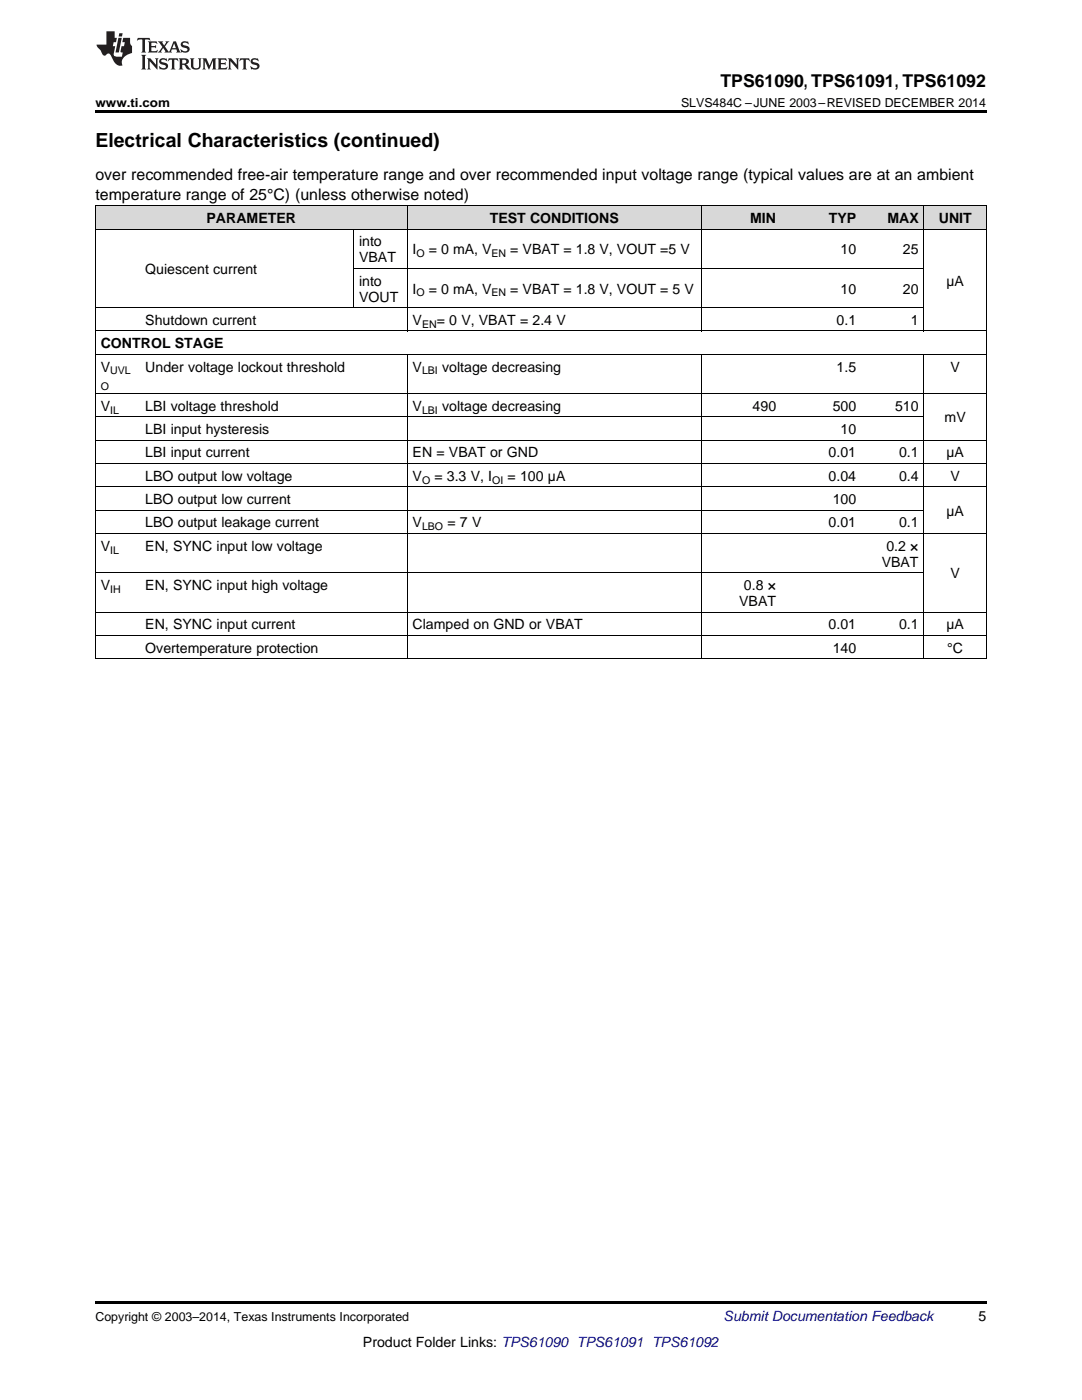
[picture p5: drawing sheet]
<svg xmlns="http://www.w3.org/2000/svg" width="216mm" height="279mm" viewBox="0 0 216 279" stroke-linecap="round" stroke-linejoin="round" font-family="sans-serif">
<defs><g id="words">
<text font-size="3.9" x="19" y="29.3">Electrical Characteristics (continued)</text>
<text font-size="3.5" x="143.8" y="17.3">TPS61090, TPS61091, TPS61092</text>
<g font-size="3.2">
<text x="19" y="36">over recommended free-air temperature range and over recommended input voltage range (typical values are at an ambient</text>
<text x="19" y="39.9">temperature range of 25°C) (unless otherwise noted)</text>
</g>
<g font-size="2.8">
<text x="41.2" y="44.5">PARAMETER</text>
<text x="97.7" y="44.5">TEST CONDITIONS</text>
<text x="149.7" y="44.5">MIN</text>
<text x="165.4" y="44.5">TYP</text>
<text x="177.1" y="44.5">MAX</text>
<text x="187.3" y="44.5">UNIT</text>
<text x="71.6" y="49.2">into</text>
<text x="71.6" y="52.4">VBAT</text>
<text x="82.3" y="50.8">I</text>
<text x="85.6" y="50.8">= 0 mA, V</text>
<text x="101.8" y="50.8">= VBAT = 1.8 V, VOUT =5 V</text>
<text x="167.7" y="50.8">10</text>
<text x="180.2" y="50.8">25</text>
<text x="29" y="54.7">Quiescent current</text>
<text x="71.6" y="57">into</text>
<text x="82.3" y="58.6">I</text>
<text x="85.6" y="58.6">= 0 mA, V</text>
<text x="101.8" y="58.6">= VBAT = 1.8 V, VOUT = 5 V</text>
<text x="167.7" y="58.6">10</text>
<text x="180.2" y="58.6">20</text>
<text x="188.8" y="57">µA</text>
<text x="29" y="64.8">Shutdown current</text>
<text x="71.6" y="60.2">VOUT</text>
<text x="82.3" y="64.8">V</text>
<text x="87.1" y="64.8">= 0 V, VBAT = 2.4 V</text>
<text x="166.9" y="64.8">0.1</text>
<text x="181.8" y="64.8">1</text>
<text x="20.1" y="69.5">CONTROL STAGE</text>
<text x="20.1" y="74.2">V</text>
<text x="29" y="74.2">Under voltage lockout threshold</text>
<text x="82.3" y="74.2">V</text>
<text x="88.2" y="74.2">voltage decreasing</text>
<text x="166.9" y="74.2">1.5</text>
<text x="189.7" y="74.2">V</text>
<text x="20.1" y="82">V</text>
<text x="29" y="82">LBI voltage threshold</text>
<text x="82.3" y="82">V</text>
<text x="88.2" y="82">voltage decreasing</text>
<text x="150.2" y="82">490</text>
<text x="166.2" y="82">500</text>
<text x="178.6" y="82">510</text>
<text x="29" y="86.6">LBI input hysteresis</text>
<text x="167.7" y="86.6">10</text>
<text x="188.5" y="84.3">mV</text>
<text x="29" y="91.3">LBI input current</text>
<text x="29" y="96">LBO output low voltage</text>
<text x="82.3" y="91.3">EN = VBAT or GND</text>
<text x="82.3" y="96">V</text>
<text x="86.7" y="96">= 3.3 V, I</text>
<text x="101.3" y="96">= 100 µA</text>
<text x="165.3" y="91.3">0.01</text>
<text x="165.3" y="96">0.04</text>
<text x="179.4" y="91.3">0.1</text>
<text x="179.4" y="96">0.4</text>
<text x="188.8" y="91.3">µA</text>
<text x="189.7" y="96">V</text>
<text x="29" y="100.6">LBO output low current</text>
<text x="166.2" y="100.6">100</text>
<text x="29" y="105.3">LBO output leakage current</text>
<text x="82.3" y="105.3">V</text>
<text x="89.3" y="105.3">= 7 V</text>
<text x="165.3" y="105.3">0.01</text>
<text x="179.4" y="105.3">0.1</text>
<text x="188.8" y="102.9">µA</text>
<text x="20.1" y="109.9">V</text>
<text x="29" y="109.9">EN, SYNC input low voltage</text>
<text x="175.9" y="113.1">VBAT</text>
<text x="176.9" y="109.9">0.2 ×</text>
<text x="20.1" y="117.8">V</text>
<text x="29" y="117.8">EN, SYNC input high voltage</text>
<text x="148.4" y="117.8">0.8 ×</text>
<text x="189.7" y="115.4">V</text>
<text x="29" y="125.6">EN, SYNC input current</text>
<text x="82.3" y="125.6">Clamped on GND or VBAT</text>
<text x="147.5" y="120.9">VBAT</text>
<text x="165.3" y="125.6">0.01</text>
<text x="179.4" y="125.6">0.1</text>
<text x="188.8" y="125.6">µA</text>
<text x="29" y="130.2">Overtemperature protection</text>
<text x="166.2" y="130.2">140</text>
<text x="189" y="130.2">°C</text>
<text x="195.3" y="263.6">5</text>
<text x="72.4" y="268.9">Product Folder Links: TPS61090 TPS61091 TPS61092</text>
</g>
<text font-size="2.8" fill="#0000c8" x="144.4" y="263.6">Submit Documentation Feedback</text>
<g font-size="2.5">
<text x="19" y="21.4">www.ti.com</text>
<text x="135.9" y="21.4">SLVS484C –JUNE 2003–REVISED DECEMBER 2014</text>
<text x="19" y="263.6">Copyright © 2003–2014, Texas Instruments Incorporated</text>
</g>
<g font-size="2.1">
<text x="83.1" y="51.3">O</text>
<text x="98.1" y="51.3">EN</text>
<text x="83.1" y="59.2">O</text>
<text x="98.1" y="59.2">EN</text>
<text x="84.2" y="65.4">EN</text>
<text x="20.1" y="77.9">O</text>
<text x="22" y="74.7">UVL</text>
<text x="84.2" y="74.7">LBI</text>
<text x="22" y="82.5">IL</text>
<text x="84.2" y="82.5">LBI</text>
<text x="84.2" y="96.5">O</text>
<text x="98.2" y="96.5">OI</text>
<text x="84.2" y="105.8">LBO</text>
<text x="22" y="110.5">IL</text>
<text x="22" y="118.3">IH</text>
</g>
</g></defs>
<g fill="#d8d8d8">
<path d="M19 41.1h8.9v4.7h-8.9z"/>
<path d="M27.9 41.1h42.7v4.7h-42.7z"/>
<path d="M70.6 41.1h10.7v4.7h-10.7z"/>
<path d="M81.3 41.1h58.6v4.7h-58.6z"/>
<path d="M139.9 41.1h16v4.7h-16z"/>
<path d="M155.9 41.1h16v4.7h-16z"/>
<path d="M171.9 41.1h12.5v4.7h-12.5z"/>
<path d="M184.4 41.1h12.4v4.7h-12.4z"/>
</g>
<path d="M19 22h177.8v.5h-177.8zM19 259.7h177.8v.5h-177.8z" fill="#000"/>
<g fill="none" stroke="#000" stroke-width=".2">
<path d="M19 41.1h177.8v90.4M19 45.7h177.8M19.1 41.1v90.4M70.5 45.8v15.7M70.6 53.6h113.8M81.2 41.1v25M139.9 41.1v25M184.3 41.1v25M19 78.5h177.8M19 70.7h177.8M19 66.1h177.8M19 61.4h165.4"/>
<path d="M81.2 70.7v60.8M139.9 70.7v60.8M184.3 70.7v60.8M19 97.2h177.8M19 92.5h177.8M19 87.9h177.8M19 83.2h165.4M19 114.3h165.4M19 106.5h177.8M19 101.8h165.4M19 131.5h177.8M19 126.8h177.8"/>
<path d="M19 122.1h177.8"/>
</g>
<g fill="#231f20">
<path d="M27.5 7.6l-.1 .5 .4-.2h.6v.1v2.1l-.2 .4h1l-.3-.4v-2.1l.1-.1h.5l.5 .2-.2-.5zM29.5 8.3l.2 .3v1.5l-.2 .4h1.8l.2-.6a1.04 1.04 0 0 1-1.3 .2v-.7h.6l.3 .2v-.6l-.3 .2h-.6v-.6l.8-.1 .4 .3-.2-.5zM31.5 8.3l.9 1.1-.9 1.1h.8l-.2-.2 .5-.7 .4 .7-.2 .2h1.5l-.1-.2 .1-.4h.9l.1 .4-.2 .2h1l-.3-.3-.7-1.9h-.5l-.9 2-.8-1 .9-1h-.8l.1 .3-.3 .5-.4-.6 .2-.2zM34.7 8.6l.4 1h-.7zM36.3 8.4a.63 .63 0 0 0-.2 .7 .63 .63 0 0 0 .6 .4l.6 .2 .1 .2a.75 .75 0 0 1-.7 .4 .75 .75 0 0 1-.6-.5l.1 .7 .1-.1a1.11 1.11 0 0 0 1.5-.6 1.13 1.13 0 0 0-1.2-.8l-.1-.4a1.04 1.04 0 0 1 1.2 .2l-.2-.5-.1 .1-.5-.2zM28.2 10.9l.2 .4v2.2l-.2 .4h1l-.3-.4v-2.2l.3-.4zM29.3 11.6l.3 .4v1.5l-.3 .4h.8l-.2-.4v-1.3l1.5 1.7v-1.9l.2-.4h-.7l.2 .4v.9l-1.1-1.3zM32 11.8a.62 .62 0 0 0-.2 .7 .62 .62 0 0 0 .6 .4l.6 .1 .1 .3a.76 .76 0 0 1-.7 .3 .76 .76 0 0 1-.6-.4l.1 .7 .1-.1a1.11 1.11 0 0 0 1.5-.6 1.13 1.13 0 0 0-1.2-.8l-.1-.4a1.04 1.04 0 0 1 1.2 .2l-.2-.6-.1 .1-.5-.1zM33.7 11.6l-.2 .6a.61 .61 0 0 1 .8-.3v1.6l-.2 .4h.9l-.2-.4v-1.6a.63 .63 0 0 1 .8 .3l-.2-.6zM35.6 11.6l.3 .4v1.5l-.3 .4h1l-.2-.2v-.8l.5 .2a.76 .76 0 0 0 1.2 .7l-1-1a.58 .58 0 0 0 .6-.5 .58 .58 0 0 0-.5-.6zM36.4 11.9h.1a.45 .45 0 0 1 .5 .1 .45 .45 0 0 1 .1 .5l-.7 .2zM37.9 11.6l.2 .2a2.17 2.17 0 0 0 .3 1.9 .99 .99 0 0 0 1.6-.6v-1.1l.2-.4h-.7l.2 .2a1.92 1.92 0 0 1-.2 1.8 .6 .6 0 0 1-.9-.5v-1.1l.2-.4zM40.4 11.6l.2 .4v1.5l-.2 .4h.7l-.2-.4v-1.4l.8 1.8 .8-1.8v1.4l-.2 .4h.9l-.2-.4v-1.5l.2-.4h-.8l-.6 1.5-.6-1.5zM43.4 11.6l.2 .4v1.5l-.2 .4h1.8l.2-.6a1.04 1.04 0 0 1-1.3 .1v-.6h.5l.4 .2v-.6l-.4 .2h-.5v-.7h.8l.3 .3-.1-.6zM45.5 11.6l.2 .4v1.5l-.2 .4h.7l-.2-.4v-1.3l1.5 1.7v-1.9l.2-.4h-.7l.2 .4v.9l-1.1-1.3zM47.9 11.6l-.1 .6a.61 .61 0 0 1 .8-.3v1.6l-.3 .4h1l-.3-.4 .1-1.6a.63 .63 0 0 1 .7 .3l-.1-.6zM50.2 11.8a.62 .62 0 0 0-.2 .7 .62 .62 0 0 0 .6 .4l.6 .1 .2 .3a.76 .76 0 0 1-.8 .3 .76 .76 0 0 1-.6-.4l.1 .7 .2-.1a1.11 1.11 0 0 0 1.5-.6 1.13 1.13 0 0 0-1.3-.8l-.1-.4a1.04 1.04 0 0 1 1.2 .2l-.1-.6-.2 .1-.5-.1z"/>
<path d="M21.2 6.3v2.6h-1.9l.1 .4 .7 .9a.91 .91 0 0 0 1 .8 .56 .56 0 0 1 .5-.3 .56 .56 0 0 1 .5 .3l.4 .8a1.53 1.53 0 0 0 1.9 1.2 1.54 1.54 0 0 1 1-2.1l.9-.3v-1.4a1.52 1.52 0 0 1-.3-1.6h-1.4l-.2 .8h.5l-.2 .8h-.4l-.2 1v.2l.4 .1-.2 .8a1.93 1.93 0 0 1-1.6-.3l.3-1.8h-.5l.2-.8h.4l.2-.8h-.4v-1.3zM23.6 7.6l-.6 2.9h.7l.6-2.9zM23.8 6.6l-.1 .7h.6l.2-.7z"/>
</g>
<use href="#words"/>
</svg>
